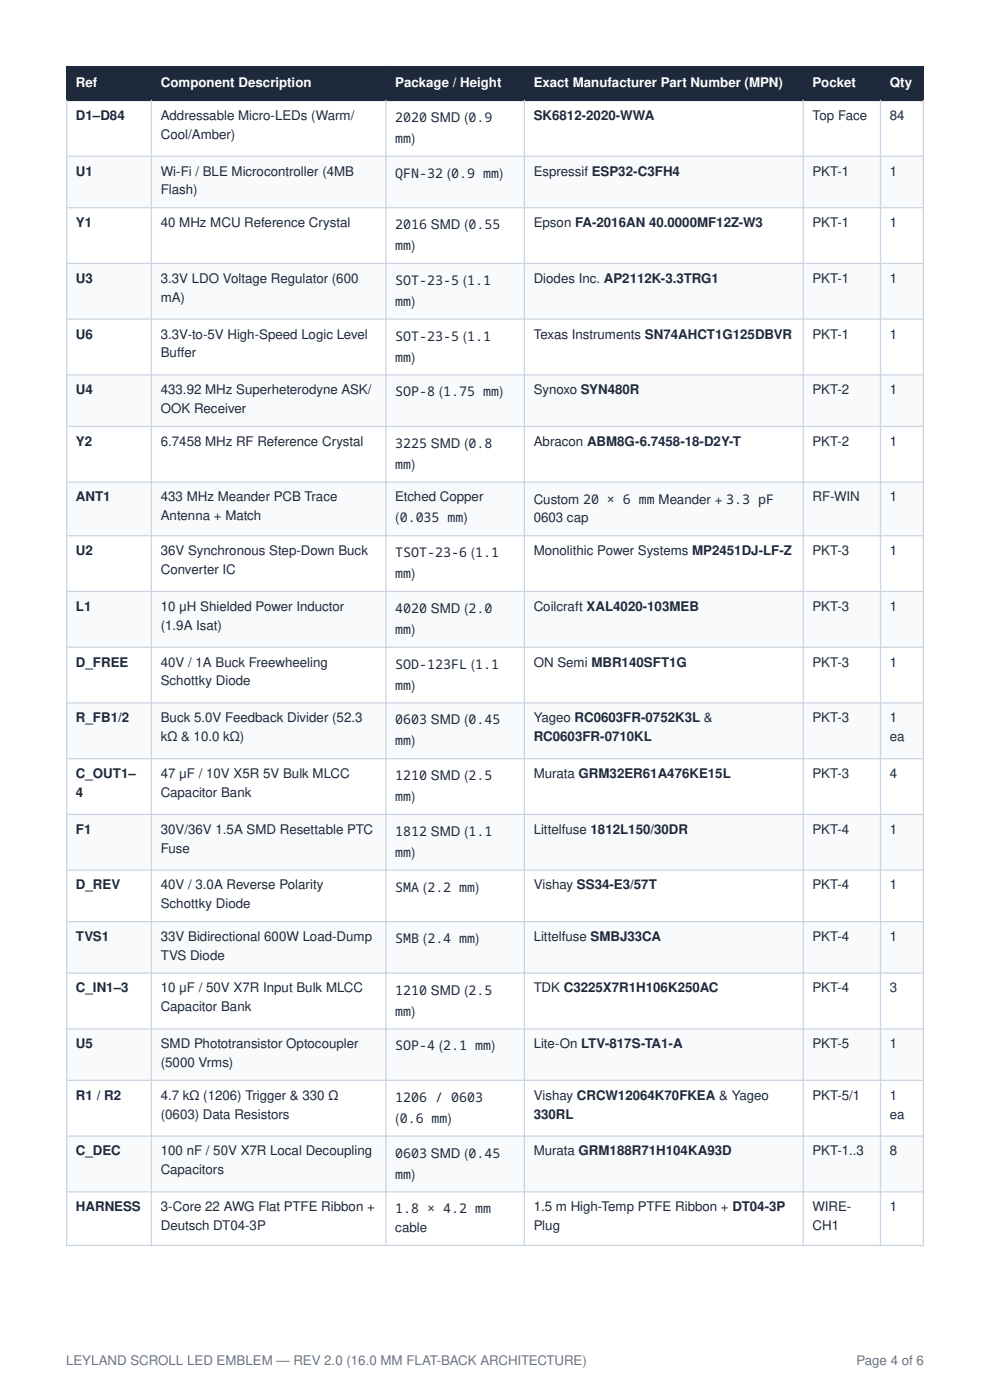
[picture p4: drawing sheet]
<svg xmlns="http://www.w3.org/2000/svg" width="210mm" height="297mm" viewBox="0 0 210 297" stroke-linecap="round" stroke-linejoin="round" font-family="sans-serif">
<defs><g id="words">
<g font-size="2.8" fill="#fff">
<text x="16.1" y="18.4">Ref</text>
<text x="34.1" y="18.4">Component Description</text>
<text x="83.8" y="18.4">Package / Height</text>
<text x="113.2" y="18.4">Exact Manufacturer Part Number (MPN)</text>
<text x="172.4" y="18.4">Pocket</text>
<text x="188.8" y="18.4">Qty</text>
</g>
<g font-size="2.8" fill="#1e293b">
<text x="16.1" y="25.4">D1–D84</text>
<text x="34.1" y="25.4">Addressable Micro-LEDs (Warm/</text>
<text x="34.1" y="29.4">Cool/Amber)</text>
<text x="83.8" y="25.9">2020 SMD (0.9</text>
<text x="113.2" y="25.4">SK6812-2020-WWA</text>
<text x="172.4" y="25.4">Top Face</text>
<text x="188.8" y="25.4">84</text>
<text x="83.8" y="30.3">mm)</text>
<text x="16.1" y="37.2">U1</text>
<text x="34.1" y="37.2">Wi-Fi / BLE Microcontroller (4MB</text>
<text x="34.1" y="41.3">Flash)</text>
<text x="83.8" y="37.7">QFN-32 (0.9 mm)</text>
<text x="113.2" y="37.2">Espressif ESP32-C3FH4</text>
<text x="172.4" y="37.2">PKT-1</text>
<text x="188.8" y="37.2">1</text>
<text x="16.1" y="48.2">Y1</text>
<text x="34.1" y="48.2">40 MHz MCU Reference Crystal</text>
<text x="83.8" y="48.6">2016 SMD (0.55</text>
<text x="83.8" y="53.1">mm)</text>
<text x="113.2" y="48.2">Epson FA-2016AN 40.0000MF12Z-W3</text>
<text x="172.4" y="48.2">PKT-1</text>
<text x="188.8" y="48.2">1</text>
<text x="16.1" y="60">U3</text>
<text x="34.1" y="60">3.3V LDO Voltage Regulator (600</text>
<text x="113.2" y="60">Diodes Inc. AP2112K-3.3TRG1</text>
<text x="172.4" y="60">PKT-1</text>
<text x="188.8" y="60">1</text>
<text x="34.1" y="64">mA)</text>
<text x="83.8" y="60.4">SOT-23-5 (1.1</text>
<text x="83.8" y="64.9">mm)</text>
<text x="16.1" y="71.8">U6</text>
<text x="34.1" y="71.8">3.3V-to-5V High-Speed Logic Level</text>
<text x="113.2" y="71.8">Texas Instruments SN74AHCT1G125DBVR</text>
<text x="172.4" y="71.8">PKT-1</text>
<text x="188.8" y="71.8">1</text>
<text x="34.1" y="75.8">Buf</text>
<text x="37.6" y="75.8">fer</text>
<text x="83.8" y="72.3">SOT-23-5 (1.1</text>
<text x="83.8" y="76.7">mm)</text>
<text x="16.1" y="83.6">U4</text>
<text x="34.1" y="83.6">433.92 MHz Superheterodyne ASK/</text>
<text x="113.2" y="83.6">Synoxo SYN480R</text>
<text x="172.4" y="83.6">PKT-2</text>
<text x="188.8" y="83.6">1</text>
<text x="34.1" y="87.6">OOK Receiver</text>
<text x="83.8" y="84.1">SOP-8 (1.75 mm)</text>
<text x="16.1" y="94.6">Y2</text>
<text x="34.1" y="94.6">6.7458 MHz RF Reference Crystal</text>
<text x="83.8" y="95">3225 SMD (0.8</text>
<text x="113.2" y="94.6">Abracon ABM8G-6.7458-18-D2Y-T</text>
<text x="172.4" y="94.6">PKT-2</text>
<text x="188.8" y="94.6">1</text>
<text x="83.8" y="99.5">mm)</text>
<text x="16.1" y="106.4">ANT1</text>
<text x="34.1" y="106.4">433 MHz Meander PCB Trace</text>
<text x="83.8" y="106.4">Etched Copper</text>
<text x="113.2" y="106.8">Custom 20 × 6 mm Meander + 3.3 pF</text>
<text x="172.4" y="106.4">RF-WIN</text>
<text x="188.8" y="106.4">1</text>
<text x="34.1" y="110.4">Antenna + Match</text>
<text x="83.8" y="110.8">(0.035 mm)</text>
<text x="113.2" y="110.8">0603 cap</text>
<text x="16.1" y="117.8">U2</text>
<text x="34.1" y="117.8">36V Synchronous Step-Down Buck</text>
<text x="83.8" y="118.2">TSOT-23-6 (1.1</text>
<text x="113.2" y="117.8">Monolithic Power Systems MP2451DJ-LF-Z</text>
<text x="172.4" y="117.8">PKT-3</text>
<text x="188.8" y="117.8">1</text>
<text x="34.1" y="121.8">Converter IC</text>
<text x="83.8" y="122.7">mm)</text>
<text x="16.1" y="129.6">L1</text>
<text x="34.1" y="129.6">10 μH Shielded Power Inductor</text>
<text x="83.8" y="130">4020 SMD (2.0</text>
<text x="113.2" y="129.6">Coilcraft XAL4020-103MEB</text>
<text x="172.4" y="129.6">PKT-3</text>
<text x="188.8" y="129.6">1</text>
<text x="34.1" y="133.6">(1.9A Isat)</text>
<text x="83.8" y="134.5">mm)</text>
<text x="16.1" y="141.4">D_FREE</text>
<text x="34.1" y="141.4">40V / 1A Buck Freewheeling</text>
<text x="83.8" y="141.9">SOD-123FL (1.1</text>
<text x="113.2" y="141.4">ON Semi MBR140SFT1G</text>
<text x="172.4" y="141.4">PKT-3</text>
<text x="188.8" y="141.4">1</text>
<text x="34.1" y="145.4">Schottky Diode</text>
<text x="83.8" y="146.3">mm)</text>
<text x="16.1" y="153.2">R_FB1/2</text>
<text x="34.1" y="153.2">Buck 5.0V Feedback Divider (52.3</text>
<text x="83.8" y="153.7">0603 SMD (0.45</text>
<text x="113.2" y="153.2">Yageo RC0603FR-0752K3L &amp;</text>
<text x="172.4" y="153.2">PKT-3</text>
<text x="188.8" y="153.2">1</text>
<text x="34.1" y="157.2">kΩ &amp; 10.0 kΩ)</text>
<text x="83.8" y="158.1">mm)</text>
<text x="113.2" y="157.2">RC0603FR-0710KL</text>
<text x="188.8" y="157.2">ea</text>
<text x="16.1" y="165.1">C_OUT1–</text>
<text x="34.1" y="165.1">47 μF / 10V X5R 5V Bulk MLCC</text>
<text x="83.8" y="165.5">1210 SMD (2.5</text>
<text x="113.2" y="165.1">Murata GRM32ER61A476KE15L</text>
<text x="172.4" y="165.1">PKT-3</text>
<text x="188.8" y="165.1">4</text>
<text x="16.1" y="169.1">4</text>
<text x="34.1" y="169.1">Capacitor Bank</text>
<text x="83.8" y="170">mm)</text>
<text x="16.1" y="176.9">F1</text>
<text x="34.1" y="176.9">30V/36V 1.5A SMD Resettable PTC</text>
<text x="83.8" y="177.3">1812 SMD (1.1</text>
<text x="113.2" y="176.9">Littelfuse 1812L150/30DR</text>
<text x="172.4" y="176.9">PKT-4</text>
<text x="188.8" y="176.9">1</text>
<text x="34.1" y="180.9">Fuse</text>
<text x="83.8" y="181.8">mm)</text>
<text x="16.1" y="188.7">D_REV</text>
<text x="34.1" y="188.7">40V / 3.0A Reverse Polarity</text>
<text x="83.8" y="189.1">SMA (2.2 mm)</text>
<text x="113.2" y="188.7">Vishay SS34-E3/57T</text>
<text x="172.4" y="188.7">PKT-4</text>
<text x="188.8" y="188.7">1</text>
<text x="34.1" y="192.7">Schottky Diode</text>
<text x="16.1" y="199.6">TVS1</text>
<text x="34.1" y="199.6">33V Bidirectional 600W Load-Dump</text>
<text x="34.1" y="203.6">TVS Diode</text>
<text x="83.8" y="200.1">SMB (2.4 mm)</text>
<text x="113.2" y="199.6">Littelfuse SMBJ33CA</text>
<text x="172.4" y="199.6">PKT-4</text>
<text x="188.8" y="199.6">1</text>
<text x="16.1" y="210.6">C_IN1–3</text>
<text x="34.1" y="210.6">10 μF / 50V X7R Input Bulk MLCC</text>
<text x="34.1" y="214.6">Capacitor Bank</text>
<text x="83.8" y="211">1210 SMD (2.5</text>
<text x="83.8" y="215.5">mm)</text>
<text x="113.2" y="210.6">TDK C3225X7R1H106K250AC</text>
<text x="172.4" y="210.6">PKT-4</text>
<text x="188.8" y="210.6">3</text>
<text x="16.1" y="222.4">U5</text>
<text x="34.1" y="222.4">SMD Phototransistor Optocoupler</text>
<text x="34.1" y="226.4">(5000 Vrms)</text>
<text x="83.8" y="222.8">SOP-4 (2.1 mm)</text>
<text x="113.2" y="222.4">Lite-On LTV-817S-TA1-A</text>
<text x="172.4" y="222.4">PKT-5</text>
<text x="188.8" y="222.4">1</text>
<text x="16.1" y="233.3">R1 / R2</text>
<text x="34.1" y="233.3">4.7 kΩ (1206) Trigger &amp; 330 Ω</text>
<text x="83.8" y="233.7">1206 / 0603</text>
<text x="113.2" y="233.3">Vishay CRCW12064K70FKEA &amp; Yageo</text>
<text x="172.4" y="233.3">PKT-5/1</text>
<text x="188.8" y="233.3">1</text>
<text x="34.1" y="237.3">(0603) Data Resistors</text>
<text x="83.8" y="238.2">(0.6 mm)</text>
<text x="113.2" y="237.3">330RL</text>
<text x="188.8" y="237.3">ea</text>
<text x="16.1" y="245.1">C_DEC</text>
<text x="34.1" y="245.1">100 nF / 50V X7R Local Decoupling</text>
<text x="83.8" y="245.6">0603 SMD (0.45</text>
<text x="113.2" y="245.1">Murata GRM188R71H104KA93D</text>
<text x="172.4" y="245.1">PKT-1..3</text>
<text x="188.8" y="245.1">8</text>
<text x="34.1" y="249.1">Capacitors</text>
<text x="83.8" y="250">mm)</text>
<text x="16.1" y="256.9">HARNESS</text>
<text x="34.1" y="256.9">3-Core 22 AWG Flat PTFE Ribbon +</text>
<text x="83.8" y="257.4">1.8 × 4.2 mm</text>
<text x="113.2" y="256.9">1.5 m High-Temp PTFE Ribbon + DT04-3P</text>
<text x="172.4" y="256.9">WIRE-</text>
<text x="188.8" y="256.9">1</text>
<text x="34.1" y="261">Deutsch DT04-3P</text>
<text x="83.8" y="261.4">cable</text>
<text x="113.2" y="261">Plug</text>
<text x="172.4" y="261">CH1</text>
</g>
<g font-size="2.8" fill="#64748b">
<text x="14" y="289.6">LEYLAND SCROLL LED EMBLEM — REV 2.0 (16.0 MM FLAT-BACK ARCHITECTURE)</text>
<text x="181.7" y="289.6">Page 4 of 6</text>
</g>
</g></defs>
<g fill="#1e293b">
<path d="M14.1 14.1h18v7.2h-18z"/>
<path d="M32.1 14.1h49.8v7.2h-49.8z"/>
<path d="M81.9 14.1h29.3v7.2h-29.3z"/>
<path d="M111.2 14.1h59.2v7.2h-59.2z"/>
<path d="M170.4 14.1h16.4v7.2h-16.4z"/>
<path d="M186.8 14.1h9.1v7.2h-9.1z"/>
</g>
<g fill="#f8fafc">
<path d="M14.1 33.1h18v11h-18z"/>
<path d="M32.1 33.1h49.8v11h-49.8z"/>
<path d="M81.9 33.1h29.3v11h-29.3z"/>
<path d="M111.2 33.1h59.2v11h-59.2z"/>
<path d="M170.4 33.1h16.4v11h-16.4z"/>
<path d="M186.8 33.1h9.1v11h-9.1z"/>
<path d="M14.1 55.9h18v11.8h-18z"/>
<path d="M32.1 55.9h49.8v11.8h-49.8z"/>
<path d="M81.9 55.9h29.3v11.8h-29.3z"/>
<path d="M111.2 55.9h59.2v11.8h-59.2z"/>
<path d="M170.4 55.9h16.4v11.8h-16.4z"/>
<path d="M186.8 55.9h9.1v11.8h-9.1z"/>
<path d="M14.1 79.5h18v11h-18z"/>
<path d="M32.1 79.5h49.8v11h-49.8z"/>
<path d="M81.9 79.5h29.3v11h-29.3z"/>
<path d="M111.2 79.5h59.2v11h-59.2z"/>
<path d="M170.4 79.5h16.4v11h-16.4z"/>
<path d="M186.8 79.5h9.1v11h-9.1z"/>
<path d="M14.1 102.3h18v11.4h-18z"/>
<path d="M32.1 102.3h49.8v11.4h-49.8z"/>
<path d="M81.9 102.3h29.3v11.4h-29.3z"/>
<path d="M111.2 102.3h59.2v11.4h-59.2z"/>
<path d="M170.4 102.3h16.4v11.4h-16.4z"/>
<path d="M186.8 102.3h9.1v11.4h-9.1z"/>
<path d="M14.1 125.5h18v11.8h-18z"/>
<path d="M32.1 125.5h49.8v11.8h-49.8z"/>
<path d="M81.9 125.5h29.3v11.8h-29.3z"/>
<path d="M111.2 125.5h59.2v11.8h-59.2z"/>
<path d="M170.4 125.5h16.4v11.8h-16.4z"/>
<path d="M186.8 125.5h9.1v11.8h-9.1z"/>
<path d="M14.1 149.1h18v11.8h-18z"/>
<path d="M32.1 149.1h49.8v11.8h-49.8z"/>
<path d="M81.9 149.1h29.3v11.8h-29.3z"/>
<path d="M111.2 149.1h59.2v11.8h-59.2z"/>
<path d="M170.4 149.1h16.4v11.8h-16.4z"/>
<path d="M186.8 149.1h9.1v11.8h-9.1z"/>
<path d="M14.1 172.8h18v11.8h-18z"/>
<path d="M32.1 172.8h49.8v11.8h-49.8z"/>
<path d="M81.9 172.8h29.3v11.8h-29.3z"/>
<path d="M111.2 172.8h59.2v11.8h-59.2z"/>
<path d="M170.4 172.8h16.4v11.8h-16.4z"/>
<path d="M186.8 172.8h9.1v11.8h-9.1z"/>
<path d="M14.1 195.5h18v10.9h-18z"/>
<path d="M32.1 195.5h49.8v10.9h-49.8z"/>
<path d="M81.9 195.5h29.3v10.9h-29.3z"/>
<path d="M111.2 195.5h59.2v10.9h-59.2z"/>
<path d="M170.4 195.5h16.4v10.9h-16.4z"/>
<path d="M186.8 195.5h9.1v10.9h-9.1z"/>
<path d="M14.1 218.3h18v10.9h-18z"/>
<path d="M32.1 218.3h49.8v10.9h-49.8z"/>
<path d="M81.9 218.3h29.3v10.9h-29.3z"/>
<path d="M111.2 218.3h59.2v10.9h-59.2z"/>
<path d="M170.4 218.3h16.4v10.9h-16.4z"/>
<path d="M186.8 218.3h9.1v10.9h-9.1z"/>
<path d="M14.1 241h18v11.8h-18z"/>
<path d="M32.1 241h49.8v11.8h-49.8z"/>
<path d="M81.9 241h29.3v11.8h-29.3z"/>
<path d="M111.2 241h59.2v11.8h-59.2z"/>
<path d="M170.4 241h16.4v11.8h-16.4z"/>
<path d="M186.8 241h9.1v11.8h-9.1z"/>
</g>
<path d="M14 14.1h182M14.1 14v7.4M32.1 14v7.4M81.9 14v7.4M111.2 14v7.4M170.4 14v7.4M186.8 14v7.4M195.9 14v7.4M14 21.3h182" fill="none" stroke="#1e293b" stroke-width=".26"/>
<g fill="none" stroke="#cbd5e1" stroke-width=".26">
<path d="M14 33.1h182M14.1 21.2v243.1M32.1 21.2v243.1M81.9 21.2v243.1M111.2 21.2v243.1M170.4 21.2v243.1M186.8 21.2v243.1M195.9 21.2v243.1M14 44.1h182M14 55.9h182M14 67.7h182M14 79.5h182"/>
<path d="M14 90.5h182M14 102.3h182M14 113.7h182M14 125.5h182M14 137.3h182M14 149.1h182M14 160.9h182M14 172.8h182M14 184.6h182M14 195.5h182M14 206.4h182M14 218.3h182"/>
<path d="M14 229.2h182M14 241h182M14 252.8h182M14 264.2h182"/>
</g>
<use href="#words"/>
</svg>
